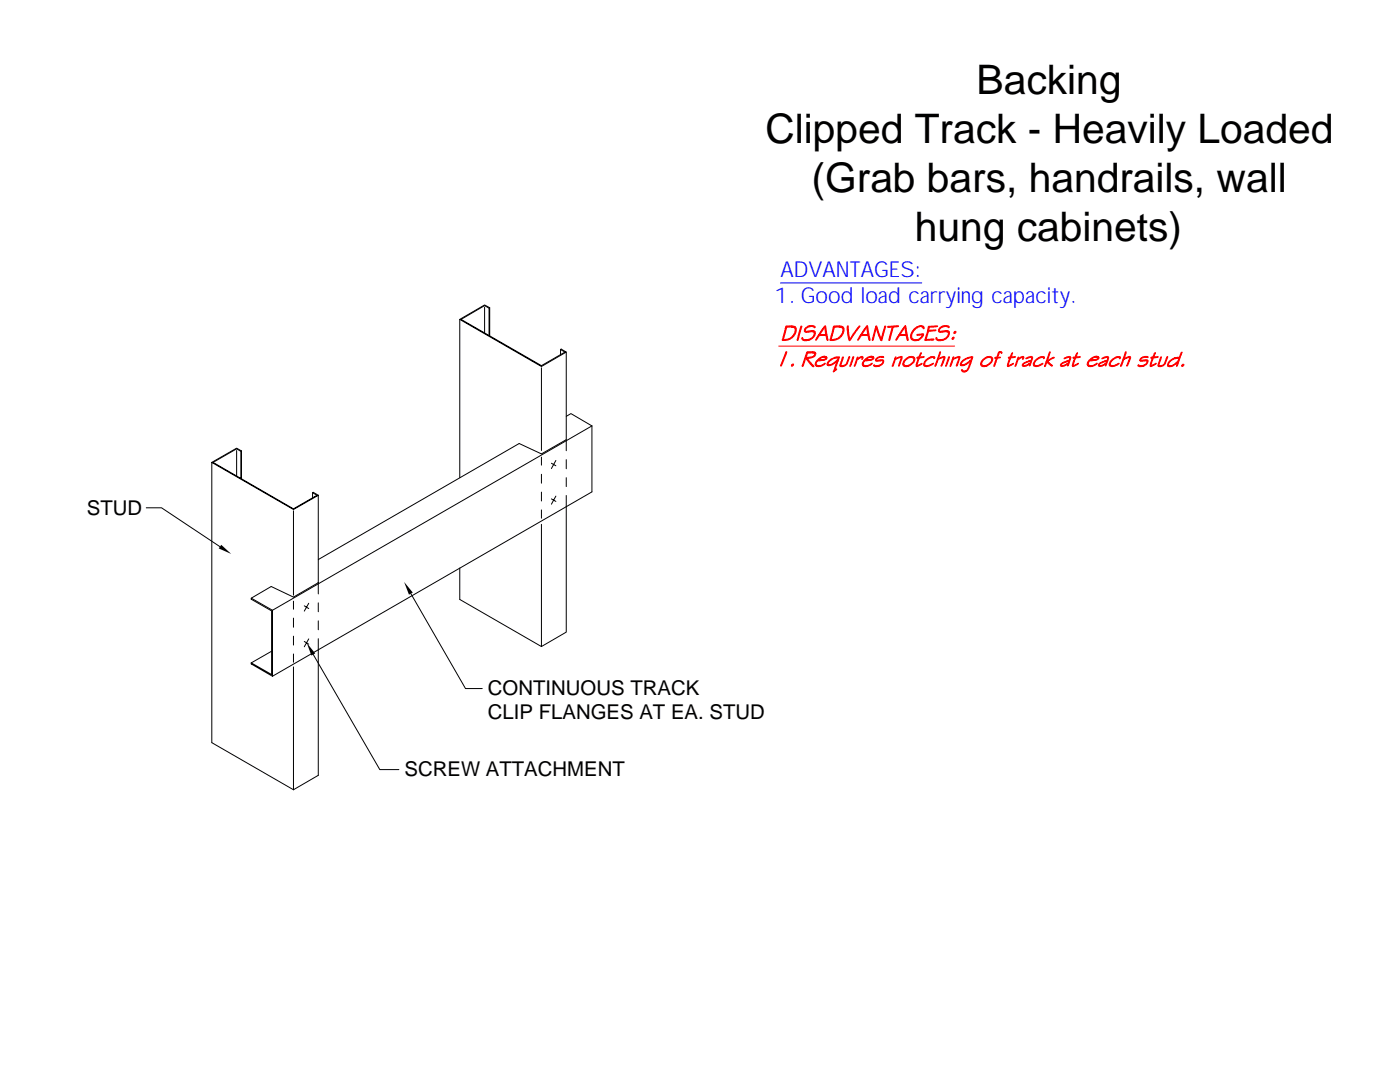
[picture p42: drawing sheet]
<svg xmlns="http://www.w3.org/2000/svg" width="279mm" height="216mm" viewBox="0 0 279 216" stroke-linecap="round" stroke-linejoin="round" font-family="sans-serif">
<defs><g id="words">
<g font-size="8.1">
<text x="194.9" y="18.7">Backing</text>
<text x="152.7" y="28.4">Clipped Track - Heavily Loaded</text>
<text x="162" y="38.3">(Grab bars, handrails, wall</text>
<text x="182.6" y="48">hung cabinets)</text>
</g>
<g font-size="4.4" fill="#00f">
<text x="155.8" y="55.2">ADVANTAGES:</text>
<text x="154.5" y="60.4">1. Good load carrying capacity.</text>
</g>
<g font-size="4.1">
<text x="17.4" y="102.8">STUD</text>
<text x="97.4" y="143.5">CLIP FLANGES AT EA. STUD</text>
<text x="97.4" y="138.6">CONTINUOUS TRACK</text>
<text x="80.7" y="154.8">SCREW ATTACHMENT</text>
</g>
</g></defs>
<path d="M44.2 108.7l1.9 1.8-2.5-1.1zM80.6 116.1l1.8 2.1-.8 .5zM61.2 128.3l1.7 2.1-.8 .4z" fill="#000"/>
<g fill="none" stroke="#000" stroke-width=".2">
<path d="M91.8 63.7l16.3 9.4 4.9-2.8-1-.6h-.1v1.1M91.8 63.7v31.6M96.7 61.3v5.1M97.6 61.5v5.4M97.7 61.4l-.1 .1-.9-.5-4.7 2.7 16.1 9.3 4.7-2.7-.9-.6M97.7 61.4l-1-.5-4.9 2.8M97.7 61.4v5.6M108.1 73.4v16.5M113 70.3v17.4l-4.9 2.9-4.5-2.1-40.1 23.2M42.3 92.3v55.9l16.3 9.4M42.3 92.3l16.3 9.4 4.9-2.9M47.2 89.9v5.1"/>
<path d="M48.1 90.1v5.4M48.2 90l-.1 .1-.9-.5-4.7 2.7 16.1 9.2 4.7-2.7-.9-.5 .1-.1 1 .6M48.2 90l-1-.6-4.9 2.9M48.2 90v5.6M62.4 98.3v1M63.5 98.8v19.7M108.1 91.2v1.6M108.1 94.6v1.8M108.1 98.2v1.8M110 92.4l.9 .5M110 99.5l.9 .6M110.9 91.9l-.9 1.6"/>
<path d="M110.9 99l-.9 1.6M113 98.9v27.2l-4.9 2.9M113 83.1l.9-.6 4.2 2.5M113 87.7v2.2M113 91.7v1.8M113 95.3v1.8M118.1 85v13.1l-63.7 36.8M118.1 85l-63.7 36.8M29.2 101.3h3l11.7 7.8M50.1 119.4v.2l4.1 2.3v12.7l-4.1-2.3M58.6 101.9v16.9M58.6 120v1.6"/>
<path d="M63.5 116.3l-4.9 2.8-4.5-2.1-4 2.4 4.3 2.4M82 118.4l10.9 19h3.3M91.8 113.3v6.3l16.3 9.4M108.1 101.7v1.7M108.1 104.6v24.4M50.1 132.3v.2l4.3 2.4M54.2 129.9l-4.1 2.4M54.4 121.8v13.1M58.6 123.3v1.9M58.6 126.9v1.8M58.6 130.5v1.6M58.6 133.1v24.5"/>
<path d="M60.7 120.9l.9 .5M60.7 128l.9 .5M61.6 120.4l-.9 1.5M61.6 127.5l-.9 1.6M62.5 130.6l13.3 23h3.8M63.5 120.3v1.8M63.5 123.9v1.8M63.5 127.4v27.3l-4.9 2.9"/>
</g>
<path d="M155.8 56.5h28.2" fill="none" stroke="#00f" stroke-width=".2"/>
<g fill="#f00" stroke="#f00" stroke-width=".2">
<path d="M157.9 65.2h.8l.2 .3a1.77 1.77 0 0 1-.4 1.6l-.7 .5-.4 .2-1.3 .1v-.2h.7a1.95 1.95 0 0 0 1.8-2.2l-.3-.2z" fill-rule="evenodd"/>
<path d="M156.8 65.1l1.9 .1-1.7 .1-.6 2.4h-.3z" fill-rule="evenodd"/>
<path d="M157 65.1l1.1-.1 .5 .2z" fill-rule="evenodd"/>
<path d="M159.9 65.1h.1v.1l-.8 2.7-.1-.2z" fill-rule="evenodd"/>
<path d="M160.1 67.4l.4 .4h1.2l-1.2 .2-.4-.2z" fill-rule="evenodd"/>
<path d="M162.1 66.2h.5a1.24 1.24 0 0 1-.7 1.5l-1.2 .1 .8-.1 .6-.3a.98 .98 0 0 0 .3-1.1z" fill-rule="evenodd"/>
<path d="M161 66.1l1.1-.1 .5 .1z" fill-rule="evenodd"/>
<path d="M160.6 65.6l.6-.5 .8 .1h-.3a.76 .76 0 0 0-.9 .9l1.8 .1-1.1 .1a.94 .94 0 0 1-1-.2z" fill-rule="evenodd"/>
<path d="M161.2 65.1l.8-.2 .4 .1a.21 .21 0 0 1 .2 .1 .21 .21 0 0 1 0 .3l-.5-.2z" fill-rule="evenodd"/>
<path d="M163.3 66.9h1.5l-1.3 .1-.5 .7-.2 .2z" fill-rule="evenodd"/>
<path d="M164.4 65.3h.2l-1 1.5h-.2z" fill-rule="evenodd"/>
<path d="M164.5 65.2l.3-.2 .4 2.9a.37 .37 0 0 1-.3-.5l-.1-.5h-1.5l1.5-.2z" fill-rule="evenodd"/>
<path d="M167.4 65.2h.8l.2 .3a1.77 1.77 0 0 1-.4 1.6l-.7 .5-.4 .2-1.2 .1v-.2h.7a1.96 1.96 0 0 0 1.7-2.2l-.2-.2z" fill-rule="evenodd"/>
<path d="M166.4 65.1l1.8 .1-1.7 .1-.6 2.4h-.2z" fill-rule="evenodd"/>
<path d="M166.6 65.1l1-.1 .5 .2z" fill-rule="evenodd"/>
<path d="M171.4 65.1l.2 .1-1.8 2.5h-.2z" fill-rule="evenodd"/>
<path d="M169.1 65.1l.2-.1 .1 1.9 .2 .7 .2 .1-.3 .3-.3-1.3z" fill-rule="evenodd"/>
<path d="M171.7 66.9h1.5l-1.3 .1-.5 .7-.2 .2z" fill-rule="evenodd"/>
<path d="M172.8 65.3h.2l-1 1.5h-.3z" fill-rule="evenodd"/>
<path d="M172.9 65.2l.2-.2 .5 2.4a.33 .33 0 0 1-.1 .5l-.3-1h-1.5l1.5-.2z" fill-rule="evenodd"/>
<path d="M174.9 65.4h.1l.1 .1 .8 2.1h-.3z" fill-rule="evenodd"/>
<path d="M176.5 65.2h.3l-.7 2.4a.21 .21 0 0 1 0 .3 .21 .21 0 0 1-.3 0l-.2-.3h.3z" fill-rule="evenodd"/>
<path d="M174.8 65.1h.2v.3h-.1l-.7 2.5-.1-.1z" fill-rule="evenodd"/>
<path d="M178.1 65.3h.2l-.8 2.6-.1-.1z" fill-rule="evenodd"/>
<path d="M177.2 65.2l2.1-.1-.1 .1-1.5 .1h-.5z" fill-rule="evenodd"/>
<path d="M179.3 66.9h1.5l-1.3 .1-.5 .7-.2 .2z" fill-rule="evenodd"/>
<path d="M180.4 65.3h.2l-1 1.5h-.2z" fill-rule="evenodd"/>
<path d="M180.5 65.2l.3-.2 .4 2.4a.33 .33 0 0 1-.1 .5l-.3-1h-1.5l1.5-.2-.2-1.4z" fill-rule="evenodd"/>
<path d="M182.8 67.8l.7-.2 .6-.8h.2l-.3 .6-.5 .4z" fill-rule="evenodd"/>
<path d="M183 66.8l1.3-.2v.2l-.7 .1h-.5z" fill-rule="evenodd"/>
<path d="M183.8 65.2h.5l.1 .4z" fill-rule="evenodd"/>
<path d="M182.3 65.7a2.04 2.04 0 0 1 1.8-.7l.2 .2h-.8l-.9 .5-.6 1-.1 .6a.69 .69 0 0 0 .9 .5h.6l-.9 .2-.6-.3-.2-.3 .1-.7z" fill-rule="evenodd"/>
<path d="M184.8 67.7h1.6z" fill-rule="evenodd"/>
<path d="M185.1 66l1.7-.2-.1 .2-1.4 .1-.5 1.6 1.5 .1-1.7 .1z" fill-rule="evenodd"/>
<path d="M185.3 65.2l1.8-.2-.3 .2-1.3 .1-.1 .5-.3 .2z" fill-rule="evenodd"/>
<path d="M186.8 67.4l.4 .4h1.2l-1.1 .2-.4-.2z" fill-rule="evenodd"/>
<path d="M188.8 66.2h.6a1.08 1.08 0 0 1-.4 1.2l-.5 .4h-1h.4a1.3 1.3 0 0 0 1.3-1.5z" fill-rule="evenodd"/>
<path d="M187.8 66.1l1-.1 .6 .1z" fill-rule="evenodd"/>
<path d="M187.6 65.4l.4-.3 .8 .1-.8 .2a.45 .45 0 0 0-.4 .2 .45 .45 0 0 0 .1 .5l1.7 .1-1.6 .1-.4-.1a.57 .57 0 0 1 .2-.8z" fill-rule="evenodd"/>
<path d="M188 65.1l.8-.2 .3 .1a.21 .21 0 0 1 .3 .1 .21 .21 0 0 1-.1 .3l-.4-.2z" fill-rule="evenodd"/>
<path d="M190.1 67.4l.3-.1-.1 .3-.2 .1-.1-.1z" fill-rule="evenodd"/>
<path d="M190.5 66.2l.3-.1v.2l-.2 .2h-.2z" fill-rule="evenodd"/>
<path d="M160.8 71.5h.7h-.4l1.3 1.5v.2l-.3-.2z" fill-rule="evenodd"/>
<path d="M160.9 71.3l.8-.1a.67 .67 0 0 0 .8-.8h-.4h.6l.1 .1a.66 .66 0 0 1-.6 .8z" fill-rule="evenodd"/>
<path d="M161.2 70.3l1.1-.1 .4 .1z" fill-rule="evenodd"/>
<path d="M161 70.3l.2-.1 1.5 .2-1.5 .1-.3 .8h1.2l-1.3 .2-.5 1.5-.2 .1v-.1z" fill-rule="evenodd"/>
<path d="M162.8 73l1.1-.1 .8-.4-.3 .3-.6 .3-.6 .1z" fill-rule="evenodd"/>
<path d="M163.3 71.8h1l.5-.3v-.2h-.3h.5l.1 .1-.2 .3-.3 .1z" fill-rule="evenodd"/>
<path d="M163.1 71.9a1.56 1.56 0 0 1 1.9-.6 1.61 1.61 0 0 0-1.4 .3l-.3 .2h1.2l-.6 .2a.72 .72 0 0 0-1 .6l.2 .3h.3h-.7l.1-.6z" fill-rule="evenodd"/>
<path d="M166.7 73.8l.3-.2-.2 .2z" fill-rule="evenodd"/>
<path d="M167 72.1h.3l-.6 1.6 .1 .1-.5 .4z" fill-rule="evenodd"/>
<path d="M165.4 72l1.1-.6h.8l-.9 .1-1 .8a.25 .25 0 0 0-.2 .3 .25 .25 0 0 0 .3 .2h-.4v-.3z" fill-rule="evenodd"/>
<path d="M165.1 72.8l.7-.1 .6-.3 .8-.6 .1-.4h-.8l1-.2-.2 .9h-.3a1.93 1.93 0 0 1-1.9 .8z" fill-rule="evenodd"/>
<path d="M168.1 71.3h.2l-.5 1.6 .2 .1h-.4z" fill-rule="evenodd"/>
<path d="M169.4 71.2h.2v.1l-.4 1a1.19 1.19 0 0 1-1.6 .8l.6-.2a.88 .88 0 0 0 .8-.6z" fill-rule="evenodd"/>
<path d="M170.2 71.2l.2 .1-.5 1.3a.37 .37 0 0 1-.3 .5z" fill-rule="evenodd"/>
<path d="M171.2 71.6l.4-.3h.4z" fill-rule="evenodd"/>
<path d="M171 71.4l.2-.2v.4h.1l-.2 .2-.6 1.3z" fill-rule="evenodd"/>
<path d="M171.6 71.3a.35 .35 0 0 1 .4-.2 .35 .35 0 0 1 .3 .2l-.3 .4v-.3z" fill-rule="evenodd"/>
<path d="M172.2 73l.9-.1 1-.4a1.46 1.46 0 0 1-1.9 .5z" fill-rule="evenodd"/>
<path d="M172.7 71.8l1.2-.1 .3-.2v-.1l-.4-.1h.6a.45 .45 0 0 1-.5 .5z" fill-rule="evenodd"/>
<path d="M172.4 72l1-.8 .6-.1 .4 .2a1.58 1.58 0 0 0-1.4 .3l-.3 .2h1.2l-1.4 .3a.45 .45 0 0 0-.2 .5 .45 .45 0 0 0 .5 .3h-.7v-.4z" fill-rule="evenodd"/>
<path d="M174.4 72.8l.4 .2h.8l-1 .2a.21 .21 0 0 1-.2-.1 .21 .21 0 0 1 0-.3z" fill-rule="evenodd"/>
<path d="M174.7 71.9l1.2 .1h-.5a.49 .49 0 0 1-.7-.1z" fill-rule="evenodd"/>
<path d="M175.1 71.9l.6-.1 .6 .1z" fill-rule="evenodd"/>
<path d="M175.9 71.3h.5z" fill-rule="evenodd"/>
<path d="M175 71.5l.7-.4 .7 .1-.9 .1-.6 .4 .2 .2h1.2l.1 .3-.4 .6-.4 .2h-.7a1.6 1.6 0 0 0 1.3-.8l-.2-.2-1.3-.1z" fill-rule="evenodd"/>
<path d="M178.6 71.6l.6-.3h.5l-1 .5-.4 1.2-.2 .1z" fill-rule="evenodd"/>
<path d="M178.7 71.2h.1v.3l-.2 .1z" fill-rule="evenodd"/>
<path d="M179.2 71.3l.8-.1v.4l-.6 1.5 .4-1.7z" fill-rule="evenodd"/>
<path d="M180.6 71.8l.5-.5h.8l-1 .4-.5 .8a.39 .39 0 0 0 .5 .4l.6 .1-.9 .2a.51 .51 0 0 1-.4-.8z" fill-rule="evenodd"/>
<path d="M181.3 71.3l.3-.1a.67 .67 0 0 1 .7 0 .67 .67 0 0 1 .2 .8l-.1 .3-.7 .6h-.8a1.65 1.65 0 0 0 1.4-.9l.1-.3-.2-.3z" fill-rule="evenodd"/>
<path d="M182.8 72.9l1.2-.4a1.41 1.41 0 0 1-1.2 .6z" fill-rule="evenodd"/>
<path d="M183 71.4h.3z" fill-rule="evenodd"/>
<path d="M183 71.3l1.4-.1-.1 .1-.8 .1-.4 1.1v.4h-.3l.5-1.5h-.3z" fill-rule="evenodd"/>
<path d="M183.7 70.5l.2-.1-.3 .8h-.2z" fill-rule="evenodd"/>
<path d="M184.4 72.9h.9l1-.4a1.96 1.96 0 0 1-1.8 .6z" fill-rule="evenodd"/>
<path d="M185 71.7l.6-.4h.5a1.65 1.65 0 0 0-1.5 1.5l.4 .1h-.6a1.15 1.15 0 0 1 .6-1.2z" fill-rule="evenodd"/>
<path d="M185.6 71.3l.8-.1 .2 .2-.2 .2v-.2z" fill-rule="evenodd"/>
<path d="M187.1 71.6l.6-.3h.5a1.38 1.38 0 0 0-1.3 1.4l-.2 .4h-.1z" fill-rule="evenodd"/>
<path d="M187.7 71.3l.6-.2 .3 .1-.7 1.9-.1-.2 .6-1.5z" fill-rule="evenodd"/>
<path d="M187.6 70.2h.1v.2l-.3 1-.3 .2z" fill-rule="evenodd"/>
<path d="M189.3 71.3l.2-.1-.7 1.9z" fill-rule="evenodd"/>
<path d="M190.1 71.6l.7-.3h.4a1.37 1.37 0 0 0-1.3 1.4l-.2 .4h-.1z" fill-rule="evenodd"/>
<path d="M190.2 71.2l.2 .1-.1 .3h-.2z" fill-rule="evenodd"/>
<path d="M190.8 71.3l.6-.2a.26 .26 0 0 1 .2 .2 .26 .26 0 0 1-.1 .3l-.4 1.3-.2 .2 .5-1.7z" fill-rule="evenodd"/>
<path d="M191.9 73.8l.2-.1 .3 .4h.5l-.6 .2-.3-.2z" fill-rule="evenodd"/>
<path d="M191.6 72.8h.7l1.2-.7h.2l-.8 .5a1.03 1.03 0 0 1-1.3 .2z" fill-rule="evenodd"/>
<path d="M193.9 71.4h.2v.2l-.8 2a.85 .85 0 0 1-.9 .5l.7-.4 .6-1.6h-.2l.3-.3z" fill-rule="evenodd"/>
<path d="M192.1 72l1.1-.7 .9-.1v.2a2.36 2.36 0 0 0-2.2 1.3l.2 .1h-.5z" fill-rule="evenodd"/>
<path d="M196.1 71.8l.6-.5h.7l-.8 .3-.7 .8a.4 .4 0 0 0 .5 .5l.6 .1-.9 .2a.51 .51 0 0 1-.4-.8z" fill-rule="evenodd"/>
<path d="M196.8 71.3l.3-.1a.69 .69 0 0 1 1 .2 .69 .69 0 0 1-.2 .9l-.9 .7-.6-.1a1.6 1.6 0 0 0 1.5-.9v-.3l-.2-.3z" fill-rule="evenodd"/>
<path d="M198.5 71.5h.4z" fill-rule="evenodd"/>
<path d="M198.5 71.4l1.1-.2-.1 .2-.4 .1-.7 1.6-.1-.1 .6-1.5z" fill-rule="evenodd"/>
<path d="M199.6 70.3h.3l.1 .1-.1 .1z" fill-rule="evenodd"/>
<path d="M199.4 70.1l.5 .2-.4 .1-.4 .8-.2 .1z" fill-rule="evenodd"/>
<path d="M201 72.9l1.3-.4-1.1 .7z" fill-rule="evenodd"/>
<path d="M201.3 71.4h.2z" fill-rule="evenodd"/>
<path d="M201.2 71.3l1.4-.1-.1 .1-.8 .1-.4 1v.5h-.3l.5-1.4z" fill-rule="evenodd"/>
<path d="M201.9 70.5l.2-.1-.3 .8h-.2z" fill-rule="evenodd"/>
<path d="M203.2 71.6l.5-.3h.3z" fill-rule="evenodd"/>
<path d="M203.2 71.3h.1l-.1 .3h.2l-.2 .2-.6 1.3z" fill-rule="evenodd"/>
<path d="M203.7 71.3a.35 .35 0 0 1 .3-.2 .35 .35 0 0 1 .3 .2l-.2 .4v-.3z" fill-rule="evenodd"/>
<path d="M204.4 72.9l.9-.3h.2l-.5 .3z" fill-rule="evenodd"/>
<path d="M204.1 72.6l.8-.5h.8l-.9 .3a.44 .44 0 0 0-.5 .5h.7l-.8 .2a.29 .29 0 0 1-.1-.5z" fill-rule="evenodd"/>
<path d="M204.8 71.5l.9-.2-1 .3z" fill-rule="evenodd"/>
<path d="M205.1 71.3l.6-.2 .4 .1-.6 1.8v-.4h-.2l.3-.2 .1-.3h-.5a.51 .51 0 0 0 .7-.7z" fill-rule="evenodd"/>
<path d="M206.3 72.9h.8l1.1-.4-.3 .3-.8 .3-.4 .1z" fill-rule="evenodd"/>
<path d="M206.6 71.9l.7-.6h.7l-.7 .2a1.26 1.26 0 0 0-.8 1.4h.3h-.5l-.1-.1v-.3z" fill-rule="evenodd"/>
<path d="M207.5 71.3l.8-.1 .1 .2-.1 .2-.2-.3z" fill-rule="evenodd"/>
<path d="M208.9 72.2h.3l.9 .8h-.3z" fill-rule="evenodd"/>
<path d="M208.8 72l1.6-.7-1.3 .8 .1 .1h-.3l-.2 .7-.2 .3z" fill-rule="evenodd"/>
<path d="M209.5 70.2h.1v.2l-.3 1-.3 .6h-.2z" fill-rule="evenodd"/>
<path d="M212 72.9l1.1-.3-.5 .3z" fill-rule="evenodd"/>
<path d="M211.7 72.7l.9-.6h.7l-1 .3a.45 .45 0 0 0-.4 .5h.7a.78 .78 0 0 1-1 0z" fill-rule="evenodd"/>
<path d="M212.4 71.5l.9-.2-1 .3z" fill-rule="evenodd"/>
<path d="M212.7 71.3l.4-.1a.36 .36 0 0 1 .5 0 .36 .36 0 0 1 0 .5l-.4 1.2-.1 .1v-.4h-.2l.3-.2 .1-.3h-.4a.45 .45 0 0 0 .5-.2 .45 .45 0 0 0 0-.6z" fill-rule="evenodd"/>
<path d="M214 72.9l1.2-.4-1 .7z" fill-rule="evenodd"/>
<path d="M214.2 71.4h.3z" fill-rule="evenodd"/>
<path d="M214.2 71.3l1.4-.1-.1 .1-.8 .1-.4 1-.1 .5h-.2l.5-1.4-.3-.1z" fill-rule="evenodd"/>
<path d="M214.9 70.5l.2-.1-.3 .8h-.3z" fill-rule="evenodd"/>
<path d="M217.1 73a1.96 1.96 0 0 0 1.8-.5h.1l-.1 .2-.8 .4-.7 .1z" fill-rule="evenodd"/>
<path d="M217.6 71.8h.7a.54 .54 0 0 0 .8-.4l-.4-.1h.6a.49 .49 0 0 1-.5 .5z" fill-rule="evenodd"/>
<path d="M217.4 71.8l1.1-.7h.4l.4 .2a1.46 1.46 0 0 0-1.4 .3l-.3 .2h1.2l-.9 .2a.61 .61 0 0 0-.6 .8l.4 .1-.6 .1a.85 .85 0 0 1 .3-1.2z" fill-rule="evenodd"/>
<path d="M219.6 72.9l1.1-.3-.5 .3z" fill-rule="evenodd"/>
<path d="M219.3 72.6l.8-.5h.8l-1 .3a.38 .38 0 0 0-.4 .5h.7l-.9 .2-.1-.2z" fill-rule="evenodd"/>
<path d="M219.9 71.5l.3-.2h.7z" fill-rule="evenodd"/>
<path d="M220.2 71.3l.5-.1a.38 .38 0 0 1 .5 0 .38 .38 0 0 1 0 .5l-.6 1.3 .1-.4h-.2l.2-.2 .2-.3h-.5l.5-.2 .1-.5z" fill-rule="evenodd"/>
<path d="M221.4 72.9h1.1l.8-.4a1.68 1.68 0 0 1-1.8 .5z" fill-rule="evenodd"/>
<path d="M221.9 71.8l.7-.5h.6a1.69 1.69 0 0 0-1.6 1.5l.4 .1h-.6v-.1l.2-.7z" fill-rule="evenodd"/>
<path d="M222.6 71.3l.9-.1 .1 .1-.2 .3v-.2z" fill-rule="evenodd"/>
<path d="M224.2 71.6l.6-.3h.5a1.31 1.31 0 0 0-1.4 1.4l-.2 .4h-.1z" fill-rule="evenodd"/>
<path d="M224.8 71.3l.7-.2a.56 .56 0 0 1-.1 .9l-.3 .9-.3 .1 .6-1.5v-.2z" fill-rule="evenodd"/>
<path d="M224.6 70.2h.1l-.1 .6a.76 .76 0 0 1-.4 .8z" fill-rule="evenodd"/>
<path d="M227.2 72.8l.3 .2h.8l-.9 .2-.3-.2z" fill-rule="evenodd"/>
<path d="M227.5 71.9l1.1 .1h-.4a.49 .49 0 0 1-.7-.1z" fill-rule="evenodd"/>
<path d="M227.8 71.9l.7-.1 .6 .1z" fill-rule="evenodd"/>
<path d="M228.7 71.3h.4z" fill-rule="evenodd"/>
<path d="M227.6 71.6l.5-.4h1l-.9 .1a.36 .36 0 0 0-.4 .2 .36 .36 0 0 0 0 .4h1.3a1.01 1.01 0 0 1-.8 1.1h-.7a1.63 1.63 0 0 0 1.3-.7l-.1-.3-1.3-.1z" fill-rule="evenodd"/>
<path d="M229.5 72.9l1.3-.4-1.1 .7-.2-.1z" fill-rule="evenodd"/>
<path d="M229.7 71.4h.3z" fill-rule="evenodd"/>
<path d="M229.7 71.3l1.4-.1-.1 .1-.8 .1-.3 .8-.1 .7h-.3l.5-1.5h-.3z" fill-rule="evenodd"/>
<path d="M230.4 70.5l.2-.1-.3 .8h-.2z" fill-rule="evenodd"/>
<path d="M231.6 71.2h.2l-.1 .3-.4 1.2 .2 .3h-.4z" fill-rule="evenodd"/>
<path d="M231.1 73l.7-.1a.8 .8 0 0 0 .7-.6l.3-1 .2-.1-.3 1.1a1.1 1.1 0 0 1-1.6 .7z" fill-rule="evenodd"/>
<path d="M233 73l.9-.1 .8-.6h.3a1.75 1.75 0 0 1-2 .7z" fill-rule="evenodd"/>
<path d="M233.3 72.1l1.1-.7 .9 .1-.9 .1-.8 .5a.64 .64 0 0 0-.3 .8l.3 .1h-.6v-.3z" fill-rule="evenodd"/>
<path d="M234.4 71.4l.3-.1a.75 .75 0 0 0 .9-.8l.3-.2-1.1 2.8 .2-.8h-.2l.5-.8z" fill-rule="evenodd"/>
<path d="M235.9 72.8l.3-.1a.26 .26 0 0 1-.1 .3 .26 .26 0 0 1-.3 0z" fill-rule="evenodd"/>
<path d="M156.8 70.2h.2l-.1 .4-1.1 2.5z" fill-rule="evenodd"/>
<path d="M158 72.7h.4l-.2 .4h-.3z" fill-rule="evenodd"/>
</g>
<path d="M155.4 69.1h35.1" fill="none" stroke="#f00" stroke-width=".2"/>
<use href="#words"/>
</svg>
